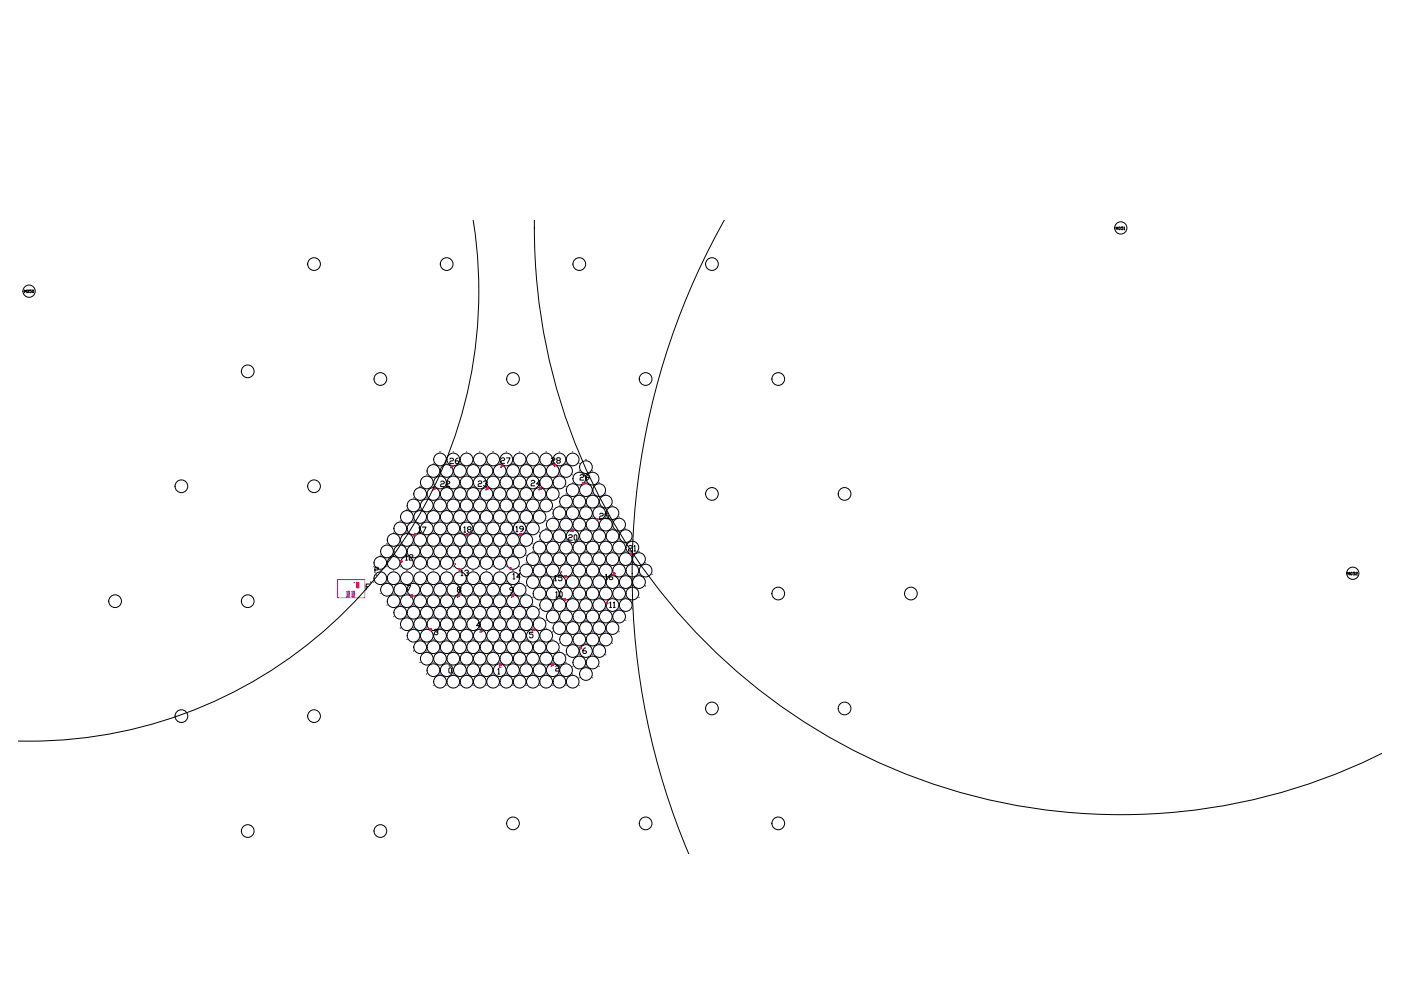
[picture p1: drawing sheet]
<svg xmlns="http://www.w3.org/2000/svg" width="420mm" height="297mm" viewBox="0 0 420 297" stroke-linecap="round" stroke-linejoin="round" font-family="sans-serif">
<g fill="none" stroke="#000" stroke-width=".3">
<path d="M141.8 65.9a134.7 134.7 0 0 1-136.2 156.2M160.3 65.9a175.8 175.8 0 0 0 253.9 160M217.4 65.9a216.1 216.1 0 0 0-10.9 189.9M334.7 68.9v-.9l.3 .6 .3-.6v.9M335.7 68l.3 .2-.2 .7-.3-.2zM336.8 68h-.6v.3l.6 .1-.2 .5-.4-.2M337.1 68.2l.1-.2v.9M337.1 68.9h.2M7.3 87.7v-.8l.3 .6 .3-.6v.8M8.2 87h.4l-.2 .7-.2-.1zM9.4 86.9h-.5v.3l.5 .1-.1 .4-.4-.1M9.7 87h.4l-.1 .7-.3-.1z"/>
<path d="M134.9 137.6l.3-.3h.5l.3 .3-.3 .6h-.5l-.3 .2v.6h1.1M137.4 137.3h-.3l-.6 .6v.8l.3 .3h.6l.2-.3-.2-.5h-.9M150.3 137.5l.2-.3h.6l.2 .3-.2 .6h-.6l-.2 .2v.6h1M151.9 137.2h1.1l-.8 1.7M165.3 137.5l.3-.3h.5l.3 .3-.3 .5h-.5l-.3 .3v.5h1.1M167.2 138l-.2 .3 .2 .5h.6l.2-.2-.2-.6h-.6l-.2-.3 .2-.5h.6l.2 .3-.2 .5M125.6 158.3l.3-.3v1.6M125.6 159.6h.5M126.7 158h1.1l-.8 1.6M132.2 144.5l.2-.3h.6l.2 .3-.2 .5h-.6l-.2 .3v.5h1M133.8 144.5l.3-.3h.5l.3 .3-.3 .5h-.5l-.3 .3v.5h1.1M139.1 158.2l.3-.3v1.6"/>
<path d="M139.1 159.5h.6M140.5 158.7l-.3 .3 .3 .5h.5l.3-.3-.3-.5h-.5l-.3-.3 .3-.5h.5l.3 .3-.3 .5M143.4 144.4l.3-.3h.5l.3 .3-.3 .6h-.5l-.3 .2v.6h1.1M145 144.4l.3-.3h.5l.3 .3-.3 .6M145.6 145h.2l.3 .5-.3 .3h-.5l-.3-.3M154.8 158l.2-.3v1.7M154.8 159.4h.5M156.9 158.6h-.8l-.3-.3 .3-.6h.6l.2 .3v.8l-.5 .6h-.3M159.3 144.3l.3-.3h.5l.3 .3-.3 .5h-.5l-.3 .3v.5h1.1M162 145.1h-1.1l.8-1.1v1.6M171.8 143.5a1.91 1.91 0 0 0 2.7 1.7 1.91 1.91 0 0 0 .5-3.2 1.91 1.91 0 0 0-3.1 1l-.1 .5M174 142.5l.2-.2h.6l.2 .2-.2 .6h-.6l-.2 .3v.5h1"/>
<path d="M175.8 143.5a1.91 1.91 0 0 0 2.7 1.7 1.91 1.91 0 0 0 .4-3.2 1.91 1.91 0 0 0-3 1l-.1 .5M176.7 143.1h-.8l-.3-.6 .3-.2h.5l.3 .2v.9l-.6 .5h-.2M179.8 154.1l.3-.3h.5l.3 .3-.3 .6h-.5l-.3 .2v.6h1.1M182.6 153.8h-1.1v.6h.8l.3 .3v.5l-.3 .3h-.6l-.2-.3M109.8 175.9h.6M110.9 175.1h-1.1v1.6M112.4 170.8h.9l.2-.5-.2-.3h-.9v1.7M114.2 165.3a1.91 1.91 0 0 0 2.7 1.7 1.91 1.91 0 0 0 .4-3.2 1.91 1.91 0 0 0-3.1 1v.5M118.1 165.3a1.91 1.91 0 0 0 2.7 1.7 1.91 1.91 0 0 0 .5-3.2 1.91 1.91 0 0 0-3.1 1l-.1 .5M121.6 166.5l.3-.2v1.6M121.6 167.9h.6M122.1 175.5h1.1l-.8 1.6"/>
<path d="M122.1 165.3a1.91 1.91 0 0 0 2.7 1.7 1.91 1.91 0 0 0 .4-3.2 1.91 1.91 0 0 0-3 1l-.1 .5M122.7 166.5l.3-.2h.6l.2 .2-.2 .6h-.6l-.3 .2v.6h1.1M126.1 165.3a1.91 1.91 0 0 0 2.7 1.7 1.91 1.91 0 0 0 .4-3.2 1.91 1.91 0 0 0-3 1l-.1 .5M130.1 165.3a1.91 1.91 0 0 0 2.7 1.7 1.91 1.91 0 0 0 .4-3.2 1.91 1.91 0 0 0-3.1 1v.5M134 165.3a1.91 1.91 0 0 0 2.8 1.7 1.91 1.91 0 0 0 .4-3.2 1.91 1.91 0 0 0-3.1 1l-.1 .5M137.4 176.7l-.2 .3 .2 .5h.6l.3-.5-.3-.3h-.6l-.2-.5 .2-.3h.6l.3 .3-.3 .5M138 165.3a1.91 1.91 0 0 0 2.7 1.7 1.91 1.91 0 0 0 .5-3.2 1.91 1.91 0 0 0-3.1 1l-.1 .5M138.3 171.2l.3-.3v1.6M138.3 172.5h.5M139.4 171.2l.3-.3h.5l.3 .3-.3 .5M139.9 171.7l.6 .3v.3l-.3 .2h-.5l-.3-.2M142 165.3a1.91 1.91 0 0 0 2.7 1.7 1.91 1.91 0 0 0 .4-3.2 1.91 1.91 0 0 0-3 1l-.1 .5"/>
<path d="M146 165.3a1.91 1.91 0 0 0 2.7 1.7 1.91 1.91 0 0 0 .4-3.2 1.91 1.91 0 0 0-3.1 1v.5M150 165.3a1.91 1.91 0 0 0 2.7 1.7 1.91 1.91 0 0 0 .4-3.2 1.91 1.91 0 0 0-3.1 1l-.1 .5M153.9 172.2l.2-.3v1.6M153.9 173.5h.5M153.9 165.3a1.91 1.91 0 0 0 2.7 1.7 1.91 1.91 0 0 0 .5-3.2 1.91 1.91 0 0 0-3.1 1l-.1 .5M154 176.9h-.9l-.2-.3 .2-.5h.6l.3 .3v.8l-.6 .5h-.3M156 173h-1l.8-1.1v1.6M166.3 172.7l.3-.2v1.6M166.3 174.1h.6M166.7 177.6l.3-.3v1.7M166.7 179h.5M167.8 177.6l.3-.3 .5 .3v1.1l-.3 .3-.5-.3z"/>
<path d="M168.5 172.5h-1.1v.5h.8l.3 .3v.5l-.3 .3h-.5l-.3-.3M170.5 160.5l.3-.2h.6l.2 .2-.2 .6h-.6l-.3 .3v.5h1.1M172.4 160.3l.6 .2v1.1l-.3 .3-.5-.3v-1.1zM181.6 172.4l.3-.3v1.6M181.6 173.7h.5M183.5 172.1h-.3l-.5 .5v.9l.3 .2h.5l.3-.2-.3-.6h-.8M188.5 163.8l.3-.3h.5l.3 .3-.3 .5h-.5l-.3 .3v.6h1.1M190.1 163.8l.3-.3v1.7M190.1 165.2h.6M404.2 172.4v-.9l.3 .6 .3-.6v.9M405 171.7h.5l-.2 .7-.3-.2zM406.3 171.5h-.6v.3h.4l.2 .4h-.6"/>
<path d="M406.6 171.7h.5l-.5 .4v.3h.5M32.6 180.2a1.91 1.91 0 0 1 2.7-1.7 1.91 1.91 0 0 1 .4 3.2 1.91 1.91 0 0 1-3-1l-.1-.5M72.4 180.2a1.91 1.91 0 0 1 2.7-1.7 1.91 1.91 0 0 1 .4 3.2 1.91 1.91 0 0 1-3-1l-.1-.5M130.3 188.9l.2-.3h.6l.2 .3-.2 .5M130.8 189.4l.5 .3-.2 .5h-.6l-.2-.2M144 187.5h-1.1l.8-1.1v1.7M159.8 189.5h-1v.6h.8l.2 .2v.6l-.2 .3h-.6l-.2-.3M166.7 199.8l.2-.3h.6l.2 .3-.2 .5h-.6l-.2 .3v.5h1M175.6 194.2h-.3l-.5 .6v.8l.3 .3h.5l.3-.3-.3-.6h-.8M182.8 180.7l.3-.3v1.7M182.8 182.1h.6M183.9 180.7l.3-.3v1.7"/>
<path d="M183.9 182.1h.6M134.9 200.1l.5 .3v1.1l-.2 .3-.6-.3v-1.1zM149.3 200.7l.3-.3v1.6M149.3 202h.6"/>
<circle cx="94.2" cy="79.2" r="1.91"/>
<circle cx="134" cy="79.2" r="1.91"/>
<circle cx="173.7" cy="79.2" r="1.91"/>
<circle cx="213.5" cy="79.2" r="1.91"/>
<circle cx="336.1" cy="68.3" r="1.84"/>
<circle cx="8.7" cy="87.3" r="1.84"/>
<circle cx="74.3" cy="111.3" r="1.91"/>
<circle cx="114.1" cy="113.6" r="1.91"/>
<circle cx="153.8" cy="113.6" r="1.91"/>
<circle cx="193.6" cy="113.6" r="1.91"/>
<circle cx="233.4" cy="113.6" r="1.91"/>
<circle cx="132" cy="137.7" r="1.91"/>
<circle cx="135.9" cy="137.7" r="1.91"/>
<circle cx="139.9" cy="137.7" r="1.91"/>
<circle cx="143.9" cy="137.7" r="1.91"/>
<circle cx="147.9" cy="137.7" r="1.91"/>
<circle cx="151.9" cy="137.7" r="1.91"/>
<circle cx="155.8" cy="137.7" r="1.91"/>
<circle cx="159.8" cy="137.7" r="1.91"/>
<circle cx="163.8" cy="137.7" r="1.91"/>
<circle cx="167.8" cy="137.7" r="1.91"/>
<circle cx="171.7" cy="137.7" r="1.91"/>
<circle cx="54.4" cy="145.8" r="1.91"/>
<circle cx="94.2" cy="145.8" r="1.91"/>
<circle cx="120" cy="158.4" r="1.91"/>
<circle cx="122" cy="154.9" r="1.91"/>
<circle cx="124" cy="151.5" r="1.91"/>
<circle cx="124" cy="158.4" r="1.91"/>
<circle cx="126" cy="148.1" r="1.91"/>
<circle cx="126" cy="154.9" r="1.91"/>
<circle cx="128" cy="144.6" r="1.91"/>
<circle cx="128" cy="151.5" r="1.91"/>
<circle cx="128" cy="158.4" r="1.91"/>
<circle cx="130" cy="141.2" r="1.91"/>
<circle cx="130" cy="148.1" r="1.91"/>
<circle cx="130" cy="154.9" r="1.91"/>
<circle cx="132" cy="144.6" r="1.91"/>
<circle cx="132" cy="151.5" r="1.91"/>
<circle cx="132" cy="158.4" r="1.91"/>
<circle cx="134" cy="141.2" r="1.91"/>
<circle cx="134" cy="148.1" r="1.91"/>
<circle cx="134" cy="154.9" r="1.91"/>
<circle cx="135.9" cy="144.6" r="1.91"/>
<circle cx="135.9" cy="151.5" r="1.91"/>
<circle cx="135.9" cy="158.4" r="1.91"/>
<circle cx="137.9" cy="141.2" r="1.91"/>
<circle cx="137.9" cy="148.1" r="1.91"/>
<circle cx="137.9" cy="154.9" r="1.91"/>
<circle cx="139.9" cy="144.6" r="1.91"/>
<circle cx="139.9" cy="151.5" r="1.91"/>
<circle cx="139.9" cy="158.4" r="1.91"/>
<circle cx="141.9" cy="141.2" r="1.91"/>
<circle cx="141.9" cy="148.1" r="1.91"/>
<circle cx="141.9" cy="154.9" r="1.91"/>
<circle cx="143.9" cy="144.6" r="1.91"/>
<circle cx="143.9" cy="151.5" r="1.91"/>
<circle cx="143.9" cy="158.4" r="1.91"/>
<circle cx="145.9" cy="141.2" r="1.91"/>
<circle cx="145.9" cy="148.1" r="1.91"/>
<circle cx="145.9" cy="154.9" r="1.91"/>
<circle cx="147.9" cy="144.6" r="1.91"/>
<circle cx="147.9" cy="151.5" r="1.91"/>
<circle cx="147.9" cy="158.4" r="1.91"/>
<circle cx="149.9" cy="141.2" r="1.91"/>
<circle cx="149.9" cy="148.1" r="1.91"/>
<circle cx="149.9" cy="154.9" r="1.91"/>
<circle cx="151.9" cy="144.6" r="1.91"/>
<circle cx="151.9" cy="151.5" r="1.91"/>
<circle cx="151.9" cy="158.4" r="1.91"/>
<circle cx="153.8" cy="141.2" r="1.91"/>
<circle cx="153.8" cy="148.1" r="1.91"/>
<circle cx="153.8" cy="154.9" r="1.91"/>
<circle cx="155.8" cy="144.6" r="1.91"/>
<circle cx="155.8" cy="151.5" r="1.91"/>
<circle cx="155.8" cy="158.4" r="1.91"/>
<circle cx="157.8" cy="141.2" r="1.91"/>
<circle cx="157.8" cy="148.1" r="1.91"/>
<circle cx="157.8" cy="154.9" r="1.91"/>
<circle cx="159.8" cy="144.6" r="1.91"/>
<circle cx="159.8" cy="151.5" r="1.91"/>
<circle cx="159.8" cy="158.4" r="1.91"/>
<circle cx="161.8" cy="141.2" r="1.91"/>
<circle cx="161.8" cy="148.1" r="1.91"/>
<circle cx="161.8" cy="154.9" r="1.91"/>
<circle cx="163.8" cy="144.6" r="1.91"/>
<circle cx="163.8" cy="151.5" r="1.91"/>
<circle cx="165.8" cy="141.2" r="1.91"/>
<circle cx="165.8" cy="157.2" r="1.91"/>
<circle cx="165.8" cy="148.1" r="1.91"/>
<circle cx="167.8" cy="144.6" r="1.91"/>
<circle cx="167.8" cy="153.8" r="1.91"/>
<circle cx="169.8" cy="141.2" r="1.91"/>
<circle cx="169.8" cy="150.4" r="1.91"/>
<circle cx="169.8" cy="157.2" r="1.91"/>
<circle cx="171.7" cy="146.9" r="1.91"/>
<circle cx="171.7" cy="153.8" r="1.91"/>
<circle cx="173.7" cy="150.4" r="1.91"/>
<circle cx="173.7" cy="157.2" r="1.91"/>
<circle cx="175.7" cy="146.9" r="1.91"/>
<circle cx="175.7" cy="140" r="1.91"/>
<circle cx="175.7" cy="153.8" r="1.91"/>
<circle cx="177.7" cy="150.4" r="1.91"/>
<circle cx="177.7" cy="157.2" r="1.91"/>
<circle cx="179.7" cy="146.9" r="1.91"/>
<circle cx="179.7" cy="153.8" r="1.91"/>
<circle cx="181.7" cy="150.4" r="1.91"/>
<circle cx="181.7" cy="157.2" r="1.91"/>
<circle cx="183.7" cy="153.8" r="1.91"/>
<circle cx="185.7" cy="157.2" r="1.91"/>
<circle cx="213.5" cy="148.1" r="1.91"/>
<circle cx="253.3" cy="148.1" r="1.91"/>
<circle cx="114.1" cy="168.7" r="1.91"/>
<circle cx="114.1" cy="173.3" r="1.91"/>
<circle cx="116.1" cy="176.8" r="1.91"/>
<circle cx="118" cy="168.7" r="1.91"/>
<circle cx="118" cy="161.8" r="1.91"/>
<circle cx="118" cy="173.3" r="1.91"/>
<circle cx="120" cy="176.8" r="1.91"/>
<circle cx="122" cy="168.7" r="1.91"/>
<circle cx="122" cy="161.8" r="1.91"/>
<circle cx="122" cy="173.3" r="1.91"/>
<circle cx="124" cy="176.8" r="1.91"/>
<circle cx="126" cy="168.7" r="1.91"/>
<circle cx="126" cy="161.8" r="1.91"/>
<circle cx="126" cy="173.3" r="1.91"/>
<circle cx="128" cy="176.8" r="1.91"/>
<circle cx="130" cy="168.7" r="1.91"/>
<circle cx="130" cy="161.8" r="1.91"/>
<circle cx="130" cy="173.3" r="1.91"/>
<circle cx="132" cy="176.8" r="1.91"/>
<circle cx="134" cy="168.7" r="1.91"/>
<circle cx="134" cy="161.8" r="1.91"/>
<circle cx="134" cy="173.3" r="1.91"/>
<circle cx="135.9" cy="176.8" r="1.91"/>
<circle cx="137.9" cy="168.7" r="1.91"/>
<circle cx="137.9" cy="161.8" r="1.91"/>
<circle cx="137.9" cy="173.3" r="1.91"/>
<circle cx="139.9" cy="176.8" r="1.91"/>
<circle cx="141.9" cy="168.7" r="1.91"/>
<circle cx="141.9" cy="161.8" r="1.91"/>
<circle cx="141.9" cy="173.3" r="1.91"/>
<circle cx="143.9" cy="176.8" r="1.91"/>
<circle cx="145.9" cy="168.7" r="1.91"/>
<circle cx="145.9" cy="161.8" r="1.91"/>
<circle cx="145.9" cy="173.3" r="1.91"/>
<circle cx="147.9" cy="176.8" r="1.91"/>
<circle cx="149.9" cy="168.7" r="1.91"/>
<circle cx="149.9" cy="161.8" r="1.91"/>
<circle cx="149.9" cy="173.3" r="1.91"/>
<circle cx="151.9" cy="176.8" r="1.91"/>
<circle cx="153.8" cy="168.7" r="1.91"/>
<circle cx="153.8" cy="161.8" r="1.91"/>
<circle cx="153.8" cy="173.3" r="1.91"/>
<circle cx="155.8" cy="176.8" r="1.91"/>
<circle cx="157.8" cy="171" r="1.91"/>
<circle cx="157.8" cy="161.8" r="1.91"/>
<circle cx="159.8" cy="167.6" r="1.91"/>
<circle cx="159.8" cy="174.5" r="1.91"/>
<circle cx="161.8" cy="171" r="1.91"/>
<circle cx="161.8" cy="177.9" r="1.91"/>
<circle cx="161.8" cy="164.1" r="1.91"/>
<circle cx="163.8" cy="167.6" r="1.91"/>
<circle cx="163.8" cy="174.5" r="1.91"/>
<circle cx="163.8" cy="160.7" r="1.91"/>
<circle cx="165.8" cy="171" r="1.91"/>
<circle cx="165.8" cy="177.9" r="1.91"/>
<circle cx="165.8" cy="164.1" r="1.91"/>
<circle cx="167.8" cy="167.6" r="1.91"/>
<circle cx="167.8" cy="174.5" r="1.91"/>
<circle cx="167.8" cy="160.7" r="1.91"/>
<circle cx="169.8" cy="171" r="1.91"/>
<circle cx="169.8" cy="177.9" r="1.91"/>
<circle cx="169.8" cy="164.1" r="1.91"/>
<circle cx="171.7" cy="167.6" r="1.91"/>
<circle cx="171.7" cy="174.5" r="1.91"/>
<circle cx="171.7" cy="160.7" r="1.91"/>
<circle cx="173.7" cy="171" r="1.91"/>
<circle cx="173.7" cy="177.9" r="1.91"/>
<circle cx="173.7" cy="164.1" r="1.91"/>
<circle cx="175.7" cy="167.6" r="1.91"/>
<circle cx="175.7" cy="174.5" r="1.91"/>
<circle cx="175.7" cy="160.7" r="1.91"/>
<circle cx="177.7" cy="171" r="1.91"/>
<circle cx="177.7" cy="177.9" r="1.91"/>
<circle cx="177.7" cy="164.1" r="1.91"/>
<circle cx="179.7" cy="167.6" r="1.91"/>
<circle cx="179.7" cy="174.5" r="1.91"/>
<circle cx="179.7" cy="160.7" r="1.91"/>
<circle cx="181.7" cy="171" r="1.91"/>
<circle cx="181.7" cy="177.9" r="1.91"/>
<circle cx="181.7" cy="164.1" r="1.91"/>
<circle cx="183.7" cy="167.6" r="1.91"/>
<circle cx="183.7" cy="174.5" r="1.91"/>
<circle cx="183.7" cy="160.7" r="1.91"/>
<circle cx="185.7" cy="171" r="1.91"/>
<circle cx="185.7" cy="177.9" r="1.91"/>
<circle cx="185.7" cy="164.1" r="1.91"/>
<circle cx="187.7" cy="167.6" r="1.91"/>
<circle cx="187.7" cy="174.5" r="1.91"/>
<circle cx="187.7" cy="160.7" r="1.91"/>
<circle cx="189.6" cy="171" r="1.91"/>
<circle cx="189.6" cy="177.9" r="1.91"/>
<circle cx="189.6" cy="164.1" r="1.91"/>
<circle cx="191.6" cy="167.6" r="1.91"/>
<circle cx="191.6" cy="174.5" r="1.91"/>
<circle cx="193.6" cy="171" r="1.91"/>
<circle cx="233.4" cy="177.9" r="1.91"/>
<circle cx="273.2" cy="177.9" r="1.91"/>
<circle cx="405.7" cy="171.8" r="1.84"/>
<circle cx="118" cy="180.2" r="1.91"/>
<circle cx="120" cy="183.7" r="1.91"/>
<circle cx="122" cy="187.1" r="1.91"/>
<circle cx="122" cy="180.2" r="1.91"/>
<circle cx="124" cy="183.7" r="1.91"/>
<circle cx="124" cy="190.5" r="1.91"/>
<circle cx="126" cy="194" r="1.91"/>
<circle cx="126" cy="187.1" r="1.91"/>
<circle cx="126" cy="180.2" r="1.91"/>
<circle cx="128" cy="183.7" r="1.91"/>
<circle cx="128" cy="190.5" r="1.91"/>
<circle cx="128" cy="197.4" r="1.91"/>
<circle cx="130" cy="194" r="1.91"/>
<circle cx="130" cy="187.1" r="1.91"/>
<circle cx="130" cy="180.2" r="1.91"/>
<circle cx="132" cy="183.7" r="1.91"/>
<circle cx="132" cy="190.5" r="1.91"/>
<circle cx="132" cy="197.4" r="1.91"/>
<circle cx="134" cy="194" r="1.91"/>
<circle cx="134" cy="187.1" r="1.91"/>
<circle cx="134" cy="180.2" r="1.91"/>
<circle cx="135.9" cy="183.7" r="1.91"/>
<circle cx="135.9" cy="190.5" r="1.91"/>
<circle cx="135.9" cy="197.4" r="1.91"/>
<circle cx="137.9" cy="194" r="1.91"/>
<circle cx="137.9" cy="187.1" r="1.91"/>
<circle cx="137.9" cy="180.2" r="1.91"/>
<circle cx="139.9" cy="183.7" r="1.91"/>
<circle cx="139.9" cy="190.5" r="1.91"/>
<circle cx="139.9" cy="197.4" r="1.91"/>
<circle cx="141.9" cy="194" r="1.91"/>
<circle cx="141.9" cy="187.1" r="1.91"/>
<circle cx="141.9" cy="180.2" r="1.91"/>
<circle cx="143.9" cy="183.7" r="1.91"/>
<circle cx="143.9" cy="190.5" r="1.91"/>
<circle cx="143.9" cy="197.4" r="1.91"/>
<circle cx="145.9" cy="194" r="1.91"/>
<circle cx="145.9" cy="187.1" r="1.91"/>
<circle cx="145.9" cy="180.2" r="1.91"/>
<circle cx="147.9" cy="183.7" r="1.91"/>
<circle cx="147.9" cy="190.5" r="1.91"/>
<circle cx="147.9" cy="197.4" r="1.91"/>
<circle cx="149.9" cy="194" r="1.91"/>
<circle cx="149.9" cy="187.1" r="1.91"/>
<circle cx="149.9" cy="180.2" r="1.91"/>
<circle cx="151.9" cy="183.7" r="1.91"/>
<circle cx="151.9" cy="190.5" r="1.91"/>
<circle cx="151.9" cy="197.4" r="1.91"/>
<circle cx="153.8" cy="194" r="1.91"/>
<circle cx="153.8" cy="187.1" r="1.91"/>
<circle cx="153.8" cy="180.2" r="1.91"/>
<circle cx="155.8" cy="183.7" r="1.91"/>
<circle cx="155.8" cy="190.5" r="1.91"/>
<circle cx="155.8" cy="197.4" r="1.91"/>
<circle cx="157.8" cy="194" r="1.91"/>
<circle cx="157.8" cy="187.1" r="1.91"/>
<circle cx="157.8" cy="180.2" r="1.91"/>
<circle cx="159.8" cy="183.7" r="1.91"/>
<circle cx="159.8" cy="190.5" r="1.91"/>
<circle cx="159.8" cy="197.4" r="1.91"/>
<circle cx="161.8" cy="194" r="1.91"/>
<circle cx="161.8" cy="187.1" r="1.91"/>
<circle cx="163.8" cy="190.5" r="1.91"/>
<circle cx="163.8" cy="197.4" r="1.91"/>
<circle cx="163.8" cy="181.4" r="1.91"/>
<circle cx="165.8" cy="194" r="1.91"/>
<circle cx="165.8" cy="184.8" r="1.91"/>
<circle cx="167.8" cy="188.2" r="1.91"/>
<circle cx="167.8" cy="197.4" r="1.91"/>
<circle cx="167.8" cy="181.4" r="1.91"/>
<circle cx="169.8" cy="191.7" r="1.91"/>
<circle cx="169.8" cy="184.8" r="1.91"/>
<circle cx="171.7" cy="195.1" r="1.91"/>
<circle cx="171.7" cy="188.2" r="1.91"/>
<circle cx="171.7" cy="181.4" r="1.91"/>
<circle cx="173.7" cy="198.6" r="1.91"/>
<circle cx="173.7" cy="191.7" r="1.91"/>
<circle cx="173.7" cy="184.8" r="1.91"/>
<circle cx="175.7" cy="195.1" r="1.91"/>
<circle cx="175.7" cy="188.2" r="1.91"/>
<circle cx="175.7" cy="181.4" r="1.91"/>
<circle cx="177.7" cy="198.6" r="1.91"/>
<circle cx="177.7" cy="191.7" r="1.91"/>
<circle cx="177.7" cy="184.8" r="1.91"/>
<circle cx="179.7" cy="195.1" r="1.91"/>
<circle cx="179.7" cy="188.2" r="1.91"/>
<circle cx="179.7" cy="181.4" r="1.91"/>
<circle cx="181.7" cy="191.7" r="1.91"/>
<circle cx="181.7" cy="184.8" r="1.91"/>
<circle cx="183.7" cy="188.2" r="1.91"/>
<circle cx="183.7" cy="181.4" r="1.91"/>
<circle cx="185.7" cy="184.8" r="1.91"/>
<circle cx="187.7" cy="181.4" r="1.91"/>
<circle cx="54.4" cy="214.6" r="1.91"/>
<circle cx="94.2" cy="214.6" r="1.91"/>
<circle cx="130" cy="200.9" r="1.91"/>
<circle cx="132" cy="204.3" r="1.91"/>
<circle cx="134" cy="200.9" r="1.91"/>
<circle cx="135.9" cy="204.3" r="1.91"/>
<circle cx="137.9" cy="200.9" r="1.91"/>
<circle cx="139.9" cy="204.3" r="1.91"/>
<circle cx="141.9" cy="200.9" r="1.91"/>
<circle cx="143.9" cy="204.3" r="1.91"/>
<circle cx="145.9" cy="200.9" r="1.91"/>
<circle cx="147.9" cy="204.3" r="1.91"/>
<circle cx="149.9" cy="200.9" r="1.91"/>
<circle cx="151.9" cy="204.3" r="1.91"/>
<circle cx="153.8" cy="200.9" r="1.91"/>
<circle cx="155.8" cy="204.3" r="1.91"/>
<circle cx="157.8" cy="200.9" r="1.91"/>
<circle cx="159.8" cy="204.3" r="1.91"/>
<circle cx="161.8" cy="200.9" r="1.91"/>
<circle cx="163.8" cy="204.3" r="1.91"/>
<circle cx="165.8" cy="200.9" r="1.91"/>
<circle cx="167.8" cy="204.3" r="1.91"/>
<circle cx="169.8" cy="200.9" r="1.91"/>
<circle cx="171.7" cy="204.3" r="1.91"/>
<circle cx="175.7" cy="202" r="1.91"/>
<circle cx="213.5" cy="212.4" r="1.91"/>
<circle cx="253.3" cy="212.4" r="1.91"/>
<circle cx="74.3" cy="249.1" r="1.91"/>
<circle cx="114.1" cy="249.1" r="1.91"/>
<circle cx="153.8" cy="246.8" r="1.91"/>
<circle cx="193.6" cy="246.8" r="1.91"/>
<circle cx="233.4" cy="246.8" r="1.91"/>
</g>
<g fill="none" stroke="#f00" stroke-width=".3">
<path d="M135.4 139.6h.4v.4h-.4zM135.4 139.6l.4 .4M135.6 139.8l-.2 .2M150.2 139.9l.1 .2zM150.4 139.4h.4v.4h-.4zM150.4 139.4l.4 .4M150.6 139.6l-.2 .2M166.2 139.1h.4v.5h-.4zM166.2 139.1l.4 .5M166.3 139.7l.2 .2zM166.4 139.3l-.2 .3M124.3 159.9h.5v.5h-.5z"/>
<path d="M124.3 159.9l.5 .5M129.8 146.8l.1 .1zM130.1 146.2h.4v.4h-.4zM130.1 146.2l.4 .4M130.3 146.4l-.2 .2M135.2 140.1l.1 .2zM140 160h.4v.4h-.4zM140 160l.4 .4M145.7 146.7l.1 .2zM146 146.2h.4v.4h-.4zM146 146.2l.4 .4M146.2 146.4l-.2 .2"/>
<path d="M155.9 160h.4v.4h-.4zM155.9 160l.4 .4M161.6 146.7l.1 .2zM161.9 146.2h.4v.4h-.4zM161.9 146.2l.4 .4M162.1 146.4l-.2 .2M171.2 159.1l.1 .2zM171.5 158.8h.4v.5h-.4zM171.5 158.8l.4 .5M171.7 159l-.2 .3M174.7 144.6h.4v.4h-.4zM174.7 144.6l.4 .4"/>
<path d="M174.7 145.2l.2 .2zM174.9 144.8l-.2 .2M178.7 155.6l.2 .2zM179 155.4h.4v.4h-.4zM179 155.4l.4 .4M179.2 155.6l-.2 .2M120.2 168.1h.4v.4h-.4zM120.2 168.1l.4 .4M120.4 168.3l-.2 .2M123.3 178.3h.4v.4h-.4zM123.3 178.3l.4 .4M123.5 178.5l-.2 .2"/>
<path d="M123.9 160.5l.2 .2zM124.6 160.2l-.3 .2M136.4 169l.2 .1zM137.4 178.3h.4v.5h-.4zM137.4 178.3l.4 .5M137.5 170.4h.4v.4h-.4zM137.5 170.4l.4 .4M137.6 178.6l-.2 .2M137.7 170.6l-.2 .2M139.8 160.5l.1 .2zM140.2 160.2l-.2 .2M152.7 170.1l.1 .2z"/>
<path d="M152.9 170.1h.4v.4h-.4zM152.9 170.1l.4 .4M153.1 170.3l-.2 .2M153.6 178.3h.4v.4h-.4zM153.6 178.3l.4 .4M153.8 178.5l-.2 .2M155.7 160.5l.1 .2zM156.1 160.2l-.2 .2M168.3 171.4l.2 .2zM168.9 179.4l.2 .1zM169.2 179.4h.4v.4h-.4zM169.2 179.4l.4 .4"/>
<path d="M169.4 179.6l-.2 .2M169.4 172.5h.4v.4h-.4zM169.4 172.5l.4 .4M169.6 172.7l-.2 .2M183.6 171.5l.1 .1zM184 171.6h.4v.5h-.4zM184 171.6l.4 .5M184.2 171.8l-.2 .3M189 166.1l.1 .1zM189.2 165.7h.4v.4h-.4zM189.2 165.7l.4 .4M189.4 165.9l-.2 .2"/>
<path d="M129 188.4h.5v.4h-.5zM129 188.4l.5 .4M129.2 188.6l-.2 .2M144.4 188.9h.4v.4h-.4zM144.4 188.9l.4 .4M144.6 189.1l-.2 .2M149.7 199.9l.2 .2zM149.9 199h.4v.4h-.4zM149.9 199l.4 .4M150.1 199.2l-.2 .2M159.8 188.6h.4v.4h-.4zM159.8 188.6l.4 .4"/>
<path d="M160 188.8l-.2 .2M165.3 199.6l.1 .1zM165.6 199h.4v.4h-.4zM165.6 199l.4 .4M165.8 199.2l-.2 .2M173.8 193.9l.2 .2zM174 194h.4v.4h-.4zM174 194l.4 .4M174.2 194.2l-.2 .2M181.6 180.6l.2 .1zM181.9 180.6h.4v.4h-.4zM181.9 180.6l.4 .4"/>
<path d="M182.1 180.8l-.2 .2"/>
</g>
<g fill="none" stroke="#00f" stroke-width=".3">
<path d="M145.9 138.9h.1M122 152.6h.1M124 149.2h.1M124 156.1h.1M126 152.6h.1M130 152.6h.1M131.9 149.2h.1M131.9 156.1h.1M133.9 152.6h.1M137.9 152.6h.1M139.9 149.2h.1M139.9 156.1h.1"/>
<path d="M141.9 152.6h.1M145.9 152.6h.1M145.9 159.5h.1M145.9 145.8h.1M147.9 149.2h.1M147.9 156.1h.1M149.8 152.6h.1M153.8 152.6h.1M155.8 149.2h.1M155.8 156.1h.1M157.8 152.6h.1M161.8 152.6h.1"/>
<path d="M163.8 149.2h.1M163.8 156.1h.1M165.8 152.6h.1M165.8 154.9h.1M167.7 151.5h.1M169.7 154.9h.1M171.7 151.5h.1M173.7 148h.1M173.7 154.9h.1M175.7 151.5h.1M177.7 154.9h.1M179.7 151.5h.1"/>
<path d="M181.7 148h.1M181.7 154.9h.1M183.7 151.5h.1M185.6 154.9h.1M104.1 177.2h.7v1.7h-.7zM104.1 177.2l.7 1.7M104.8 177.2l-.7 1.7M105.6 177.2h.7v1.7h-.7zM105.6 177.2l.7 1.7M106.3 177.2l-.7 1.7M112.1 174.5h.1M114 177.9h.1"/>
<path d="M116 174.5h.1M118 177.9h.1M120 174.5h.1M122 177.9h.1M124 174.5h.1M126 177.9h.1M128 174.5h.1M130 177.9h.1M131.9 174.5h.1M133.9 177.9h.1M135.9 174.5h.1M137.9 177.9h.1"/>
<path d="M139.9 174.5h.1M141.9 177.9h.1M143.9 174.5h.1M145.9 177.9h.1M145.9 166.4h.1M145.9 171h.1M147.9 174.5h.1M149.8 177.9h.1M151.8 174.5h.1M153.8 177.9h.1M155.8 174.5h.1M155.8 172.2h.1"/>
<path d="M157.8 177.9h.1M157.8 175.6h.1M159.8 179.1h.1M161.8 175.6h.1M163.8 172.2h.1M163.8 179.1h.1M165.8 175.6h.1M167.7 179.1h.1M169.7 175.6h.1M171.7 172.2h.1M171.7 179.1h.1M173.7 175.6h.1"/>
<path d="M175.7 179.1h.1M177.7 175.6h.1M179.7 172.2h.1M179.7 179.1h.1M181.7 175.6h.1M183.7 179.1h.1M185.6 175.6h.1M187.6 172.2h.1M187.6 179.1h.1M189.6 175.6h.1M191.6 179.1h.1M193.6 175.6h.1"/>
<path d="M195.6 172.2h.1M126 198.6h.1M130 198.6h.1M133.9 198.6h.1M137.9 198.6h.1M141.9 198.6h.1M145.9 184.8h.1M145.9 191.7h.1M145.9 198.6h.1M149.8 198.6h.1M153.8 198.6h.1M157.8 198.6h.1"/>
<path d="M161.8 198.6h.1M165.8 198.6h.1M169.7 198.6h.1M169.7 196.3h.1M171.7 199.7h.1M173.7 196.3h.1M175.7 199.7h.1M177.7 196.3h.1M179.7 199.7h.1M181.7 196.3h.1M128 202h.1M131.9 202h.1"/>
<path d="M135.9 202h.1M139.9 202h.1M143.9 202h.1M145.9 205.5h.1M147.9 202h.1M151.8 202h.1M155.8 202h.1M159.8 202h.1M163.8 202h.1M167.7 202h.1M171.7 202h.1M173.7 203.2h.1"/>
<path d="M177.7 203.2h.1"/>
<circle cx="130" cy="138.9" r=".03"/>
<circle cx="132" cy="135.4" r=".03"/>
<circle cx="134" cy="138.9" r=".03"/>
<circle cx="135.9" cy="135.4" r=".03"/>
<circle cx="137.9" cy="138.9" r=".03"/>
<circle cx="139.9" cy="135.4" r=".03"/>
<circle cx="141.9" cy="138.9" r=".03"/>
<circle cx="143.9" cy="135.4" r=".03"/>
<circle cx="147.9" cy="135.4" r=".03"/>
<circle cx="149.9" cy="138.9" r=".03"/>
<circle cx="151.9" cy="135.4" r=".03"/>
<circle cx="153.8" cy="138.9" r=".03"/>
<circle cx="155.8" cy="135.4" r=".03"/>
<circle cx="157.8" cy="138.9" r=".03"/>
<circle cx="159.8" cy="135.4" r=".03"/>
<circle cx="161.8" cy="138.9" r=".03"/>
<circle cx="163.8" cy="135.4" r=".03"/>
<circle cx="165.8" cy="138.9" r=".03"/>
<circle cx="167.8" cy="135.4" r=".03"/>
<circle cx="169.8" cy="138.9" r=".03"/>
<circle cx="171.7" cy="135.4" r=".03"/>
<circle cx="173.7" cy="138.9" r=".03"/>
<circle cx="175.7" cy="137.7" r=".03"/>
<circle cx="118" cy="159.5" r=".03"/>
<circle cx="120" cy="156.1" r=".03"/>
<circle cx="122" cy="159.5" r=".03"/>
<circle cx="126" cy="159.5" r=".03"/>
<circle cx="126" cy="145.8" r=".03"/>
<circle cx="128" cy="149.2" r=".03"/>
<circle cx="128" cy="156.1" r=".03"/>
<circle cx="128" cy="142.3" r=".03"/>
<circle cx="130" cy="145.8" r=".03"/>
<circle cx="130" cy="159.5" r=".03"/>
<circle cx="132" cy="142.3" r=".03"/>
<circle cx="134" cy="159.5" r=".03"/>
<circle cx="134" cy="145.8" r=".03"/>
<circle cx="135.9" cy="149.2" r=".03"/>
<circle cx="135.9" cy="156.1" r=".03"/>
<circle cx="135.9" cy="142.3" r=".03"/>
<circle cx="137.9" cy="145.8" r=".03"/>
<circle cx="137.9" cy="159.5" r=".03"/>
<circle cx="139.9" cy="142.3" r=".03"/>
<circle cx="141.9" cy="159.5" r=".03"/>
<circle cx="141.9" cy="145.8" r=".03"/>
<circle cx="143.9" cy="149.2" r=".03"/>
<circle cx="143.9" cy="156.1" r=".03"/>
<circle cx="143.9" cy="142.3" r=".03"/>
<circle cx="147.9" cy="142.3" r=".03"/>
<circle cx="149.9" cy="159.5" r=".03"/>
<circle cx="149.9" cy="145.8" r=".03"/>
<circle cx="151.9" cy="149.2" r=".03"/>
<circle cx="151.9" cy="156.1" r=".03"/>
<circle cx="151.9" cy="142.3" r=".03"/>
<circle cx="153.8" cy="145.8" r=".03"/>
<circle cx="153.8" cy="159.5" r=".03"/>
<circle cx="155.8" cy="142.3" r=".03"/>
<circle cx="157.8" cy="159.5" r=".03"/>
<circle cx="157.8" cy="145.8" r=".03"/>
<circle cx="159.8" cy="149.2" r=".03"/>
<circle cx="159.8" cy="156.1" r=".03"/>
<circle cx="159.8" cy="142.3" r=".03"/>
<circle cx="161.8" cy="145.8" r=".03"/>
<circle cx="161.8" cy="159.5" r=".03"/>
<circle cx="163.8" cy="158.4" r=".03"/>
<circle cx="163.8" cy="142.3" r=".03"/>
<circle cx="165.8" cy="145.8" r=".03"/>
<circle cx="167.8" cy="149.2" r=".03"/>
<circle cx="167.8" cy="142.3" r=".03"/>
<circle cx="167.8" cy="158.4" r=".03"/>
<circle cx="169.8" cy="148.1" r=".03"/>
<circle cx="169.8" cy="145.8" r=".03"/>
<circle cx="171.7" cy="158.4" r=".03"/>
<circle cx="171.7" cy="144.6" r=".03"/>
<circle cx="171.7" cy="142.3" r=".03"/>
<circle cx="173.7" cy="141.2" r=".03"/>
<circle cx="175.7" cy="144.6" r=".03"/>
<circle cx="175.7" cy="158.4" r=".03"/>
<circle cx="177.7" cy="148.1" r=".03"/>
<circle cx="177.7" cy="141.2" r=".03"/>
<circle cx="179.7" cy="158.4" r=".03"/>
<circle cx="179.7" cy="144.6" r=".03"/>
<circle cx="183.7" cy="158.4" r=".03"/>
<circle cx="187.7" cy="158.4" r=".03"/>
<circle cx="112.1" cy="169.9" r=".03"/>
<circle cx="114.1" cy="171" r=".03"/>
<circle cx="114.1" cy="166.4" r=".03"/>
<circle cx="116.1" cy="169.9" r=".03"/>
<circle cx="116.1" cy="163" r=".03"/>
<circle cx="118" cy="171" r=".03"/>
<circle cx="118" cy="166.4" r=".03"/>
<circle cx="120" cy="169.9" r=".03"/>
<circle cx="120" cy="163" r=".03"/>
<circle cx="122" cy="171" r=".03"/>
<circle cx="122" cy="166.4" r=".03"/>
<circle cx="124" cy="169.9" r=".03"/>
<circle cx="124" cy="163" r=".03"/>
<circle cx="126" cy="171" r=".03"/>
<circle cx="126" cy="166.4" r=".03"/>
<circle cx="128" cy="169.9" r=".03"/>
<circle cx="128" cy="163" r=".03"/>
<circle cx="130" cy="171" r=".03"/>
<circle cx="130" cy="166.4" r=".03"/>
<circle cx="132" cy="169.9" r=".03"/>
<circle cx="132" cy="163" r=".03"/>
<circle cx="134" cy="171" r=".03"/>
<circle cx="134" cy="166.4" r=".03"/>
<circle cx="135.9" cy="169.9" r=".03"/>
<circle cx="135.9" cy="163" r=".03"/>
<circle cx="137.9" cy="171" r=".03"/>
<circle cx="137.9" cy="166.4" r=".03"/>
<circle cx="139.9" cy="169.9" r=".03"/>
<circle cx="139.9" cy="163" r=".03"/>
<circle cx="141.9" cy="171" r=".03"/>
<circle cx="141.9" cy="166.4" r=".03"/>
<circle cx="143.9" cy="169.9" r=".03"/>
<circle cx="143.9" cy="163" r=".03"/>
<circle cx="147.9" cy="169.9" r=".03"/>
<circle cx="147.9" cy="163" r=".03"/>
<circle cx="149.9" cy="171" r=".03"/>
<circle cx="149.9" cy="166.4" r=".03"/>
<circle cx="151.9" cy="169.9" r=".03"/>
<circle cx="151.9" cy="163" r=".03"/>
<circle cx="153.8" cy="171" r=".03"/>
<circle cx="153.8" cy="166.4" r=".03"/>
<circle cx="155.8" cy="169.9" r=".03"/>
<circle cx="155.8" cy="163" r=".03"/>
<circle cx="157.8" cy="168.7" r=".03"/>
<circle cx="157.8" cy="166.4" r=".03"/>
<circle cx="159.8" cy="172.2" r=".03"/>
<circle cx="159.8" cy="165.3" r=".03"/>
<circle cx="159.8" cy="163" r=".03"/>
<circle cx="161.8" cy="168.7" r=".03"/>
<circle cx="161.8" cy="161.8" r=".03"/>
<circle cx="163.8" cy="165.3" r=".03"/>
<circle cx="165.8" cy="161.8" r=".03"/>
<circle cx="165.8" cy="168.7" r=".03"/>
<circle cx="167.8" cy="172.2" r=".03"/>
<circle cx="167.8" cy="165.3" r=".03"/>
<circle cx="169.8" cy="168.7" r=".03"/>
<circle cx="169.8" cy="161.8" r=".03"/>
<circle cx="171.7" cy="165.3" r=".03"/>
<circle cx="173.7" cy="161.8" r=".03"/>
<circle cx="173.7" cy="168.7" r=".03"/>
<circle cx="175.7" cy="172.2" r=".03"/>
<circle cx="175.7" cy="165.3" r=".03"/>
<circle cx="177.7" cy="168.7" r=".03"/>
<circle cx="177.7" cy="161.8" r=".03"/>
<circle cx="179.7" cy="165.3" r=".03"/>
<circle cx="181.7" cy="161.8" r=".03"/>
<circle cx="181.7" cy="168.7" r=".03"/>
<circle cx="183.7" cy="172.2" r=".03"/>
<circle cx="183.7" cy="165.3" r=".03"/>
<circle cx="185.7" cy="168.7" r=".03"/>
<circle cx="185.7" cy="161.8" r=".03"/>
<circle cx="187.7" cy="165.3" r=".03"/>
<circle cx="189.6" cy="161.8" r=".03"/>
<circle cx="189.6" cy="168.7" r=".03"/>
<circle cx="191.6" cy="172.2" r=".03"/>
<circle cx="191.6" cy="165.3" r=".03"/>
<circle cx="193.6" cy="168.7" r=".03"/>
<circle cx="116.1" cy="181.3" r=".03"/>
<circle cx="118" cy="184.8" r=".03"/>
<circle cx="120" cy="181.3" r=".03"/>
<circle cx="120" cy="188.2" r=".03"/>
<circle cx="122" cy="191.7" r=".03"/>
<circle cx="122" cy="184.8" r=".03"/>
<circle cx="124" cy="195.1" r=".03"/>
<circle cx="124" cy="181.3" r=".03"/>
<circle cx="124" cy="188.2" r=".03"/>
<circle cx="126" cy="184.8" r=".03"/>
<circle cx="126" cy="191.7" r=".03"/>
<circle cx="128" cy="195.1" r=".03"/>
<circle cx="128" cy="181.3" r=".03"/>
<circle cx="128" cy="188.2" r=".03"/>
<circle cx="130" cy="191.7" r=".03"/>
<circle cx="130" cy="184.8" r=".03"/>
<circle cx="132" cy="195.1" r=".03"/>
<circle cx="132" cy="181.3" r=".03"/>
<circle cx="132" cy="188.2" r=".03"/>
<circle cx="134" cy="184.8" r=".03"/>
<circle cx="134" cy="191.7" r=".03"/>
<circle cx="135.9" cy="195.1" r=".03"/>
<circle cx="135.9" cy="181.3" r=".03"/>
<circle cx="135.9" cy="188.2" r=".03"/>
<circle cx="137.9" cy="191.7" r=".03"/>
<circle cx="137.9" cy="184.8" r=".03"/>
<circle cx="139.9" cy="181.3" r=".03"/>
<circle cx="139.9" cy="195.1" r=".03"/>
<circle cx="139.9" cy="188.2" r=".03"/>
<circle cx="141.9" cy="184.8" r=".03"/>
<circle cx="141.9" cy="191.7" r=".03"/>
<circle cx="143.9" cy="195.1" r=".03"/>
<circle cx="143.9" cy="181.3" r=".03"/>
<circle cx="143.9" cy="188.2" r=".03"/>
<circle cx="147.9" cy="195.1" r=".03"/>
<circle cx="147.9" cy="181.3" r=".03"/>
<circle cx="147.9" cy="188.2" r=".03"/>
<circle cx="149.9" cy="184.8" r=".03"/>
<circle cx="149.9" cy="191.7" r=".03"/>
<circle cx="151.9" cy="195.1" r=".03"/>
<circle cx="151.9" cy="181.3" r=".03"/>
<circle cx="151.9" cy="188.2" r=".03"/>
<circle cx="153.8" cy="191.7" r=".03"/>
<circle cx="153.8" cy="184.8" r=".03"/>
<circle cx="155.8" cy="181.3" r=".03"/>
<circle cx="155.8" cy="195.1" r=".03"/>
<circle cx="155.8" cy="188.2" r=".03"/>
<circle cx="157.8" cy="184.8" r=".03"/>
<circle cx="157.8" cy="191.7" r=".03"/>
<circle cx="159.8" cy="195.1" r=".03"/>
<circle cx="159.8" cy="181.3" r=".03"/>
<circle cx="159.8" cy="188.2" r=".03"/>
<circle cx="161.8" cy="191.7" r=".03"/>
<circle cx="161.8" cy="182.5" r=".03"/>
<circle cx="161.8" cy="184.8" r=".03"/>
<circle cx="163.8" cy="195.1" r=".03"/>
<circle cx="163.8" cy="185.9" r=".03"/>
<circle cx="163.8" cy="188.2" r=".03"/>
<circle cx="165.8" cy="182.5" r=".03"/>
<circle cx="165.8" cy="191.7" r=".03"/>
<circle cx="165.8" cy="189.4" r=".03"/>
<circle cx="167.8" cy="195.1" r=".03"/>
<circle cx="167.8" cy="192.8" r=".03"/>
<circle cx="167.8" cy="185.9" r=".03"/>
<circle cx="169.8" cy="182.5" r=".03"/>
<circle cx="169.8" cy="189.4" r=".03"/>
<circle cx="171.7" cy="192.8" r=".03"/>
<circle cx="171.7" cy="185.9" r=".03"/>
<circle cx="173.7" cy="182.5" r=".03"/>
<circle cx="173.7" cy="189.4" r=".03"/>
<circle cx="175.7" cy="192.8" r=".03"/>
<circle cx="175.7" cy="185.9" r=".03"/>
<circle cx="177.7" cy="182.5" r=".03"/>
<circle cx="177.7" cy="189.4" r=".03"/>
<circle cx="179.7" cy="192.8" r=".03"/>
<circle cx="179.7" cy="185.9" r=".03"/>
<circle cx="181.7" cy="182.5" r=".03"/>
<circle cx="181.7" cy="189.4" r=".03"/>
<circle cx="183.7" cy="192.8" r=".03"/>
<circle cx="183.7" cy="185.9" r=".03"/>
<circle cx="185.7" cy="182.5" r=".03"/>
<circle cx="185.7" cy="189.4" r=".03"/>
<circle cx="187.7" cy="185.9" r=".03"/>
<circle cx="189.6" cy="182.5" r=".03"/>
<circle cx="130" cy="205.5" r=".03"/>
<circle cx="134" cy="205.5" r=".03"/>
<circle cx="137.9" cy="205.5" r=".03"/>
<circle cx="141.9" cy="205.5" r=".03"/>
<circle cx="149.9" cy="205.5" r=".03"/>
<circle cx="153.8" cy="205.5" r=".03"/>
<circle cx="157.8" cy="205.5" r=".03"/>
<circle cx="161.8" cy="205.5" r=".03"/>
<circle cx="165.8" cy="205.5" r=".03"/>
<circle cx="169.8" cy="205.5" r=".03"/>
<circle cx="173.7" cy="205.5" r=".03"/>
</g>
<g fill="none" stroke="#f0f" stroke-width=".3">
<path d="M101.3 173.7h8.1v5.5h-8.1zM104.1 177.2h.7v1.7h-.7zM104.1 178.1h.7M104.5 177.2v1.7M105.6 177.2h.7v1.7h-.7zM105.6 178.1h.7M106 177.2v1.7M106.1 174.5l.2 .2zM106.9 174.5h.7v1.7h-.7zM106.9 175.4h.7M106.9 174.5l.7 1.7M107.3 174.5v1.7"/>
<path d="M107.6 174.5l-.7 1.7"/>
<circle cx="104.5" cy="178.1" r=".22"/>
<circle cx="106" cy="178.1" r=".22"/>
<circle cx="107.3" cy="175.4" r=".22"/>
</g>
<g fill="none" stroke="#00b800" stroke-width=".3">
<path d="M111.1 174.5l.2 .2zM111.1 174.4l.2 .1zM112.8 172.2v.3zM119.9 168.9l.2 .1zM123.1 178.8l.2 .2zM137.1 178.9l.2 .2zM153.4 178.9l.1 .2zM128.8 188.6l.2 .1zM134.7 199.2h.4v.4h-.4zM134.7 199.2l.4 .4M134.9 199.4l-.2 .2M144.2 188.9l.1 .2z"/>
<path d="M159.5 189l.2 .2z"/>
</g>
<path d="M160.1 189l.1 .2z" fill="none" stroke="#dcdcdc" stroke-width=".3"/>
<path d="M143.9 189.2h.4v.4h-.4zM143.9 189.2l.4 .4M144.1 189.4l-.2 .2M150.1 199.9l.2 .2z" fill="none" stroke="#808080" stroke-width=".3"/>
</svg>
